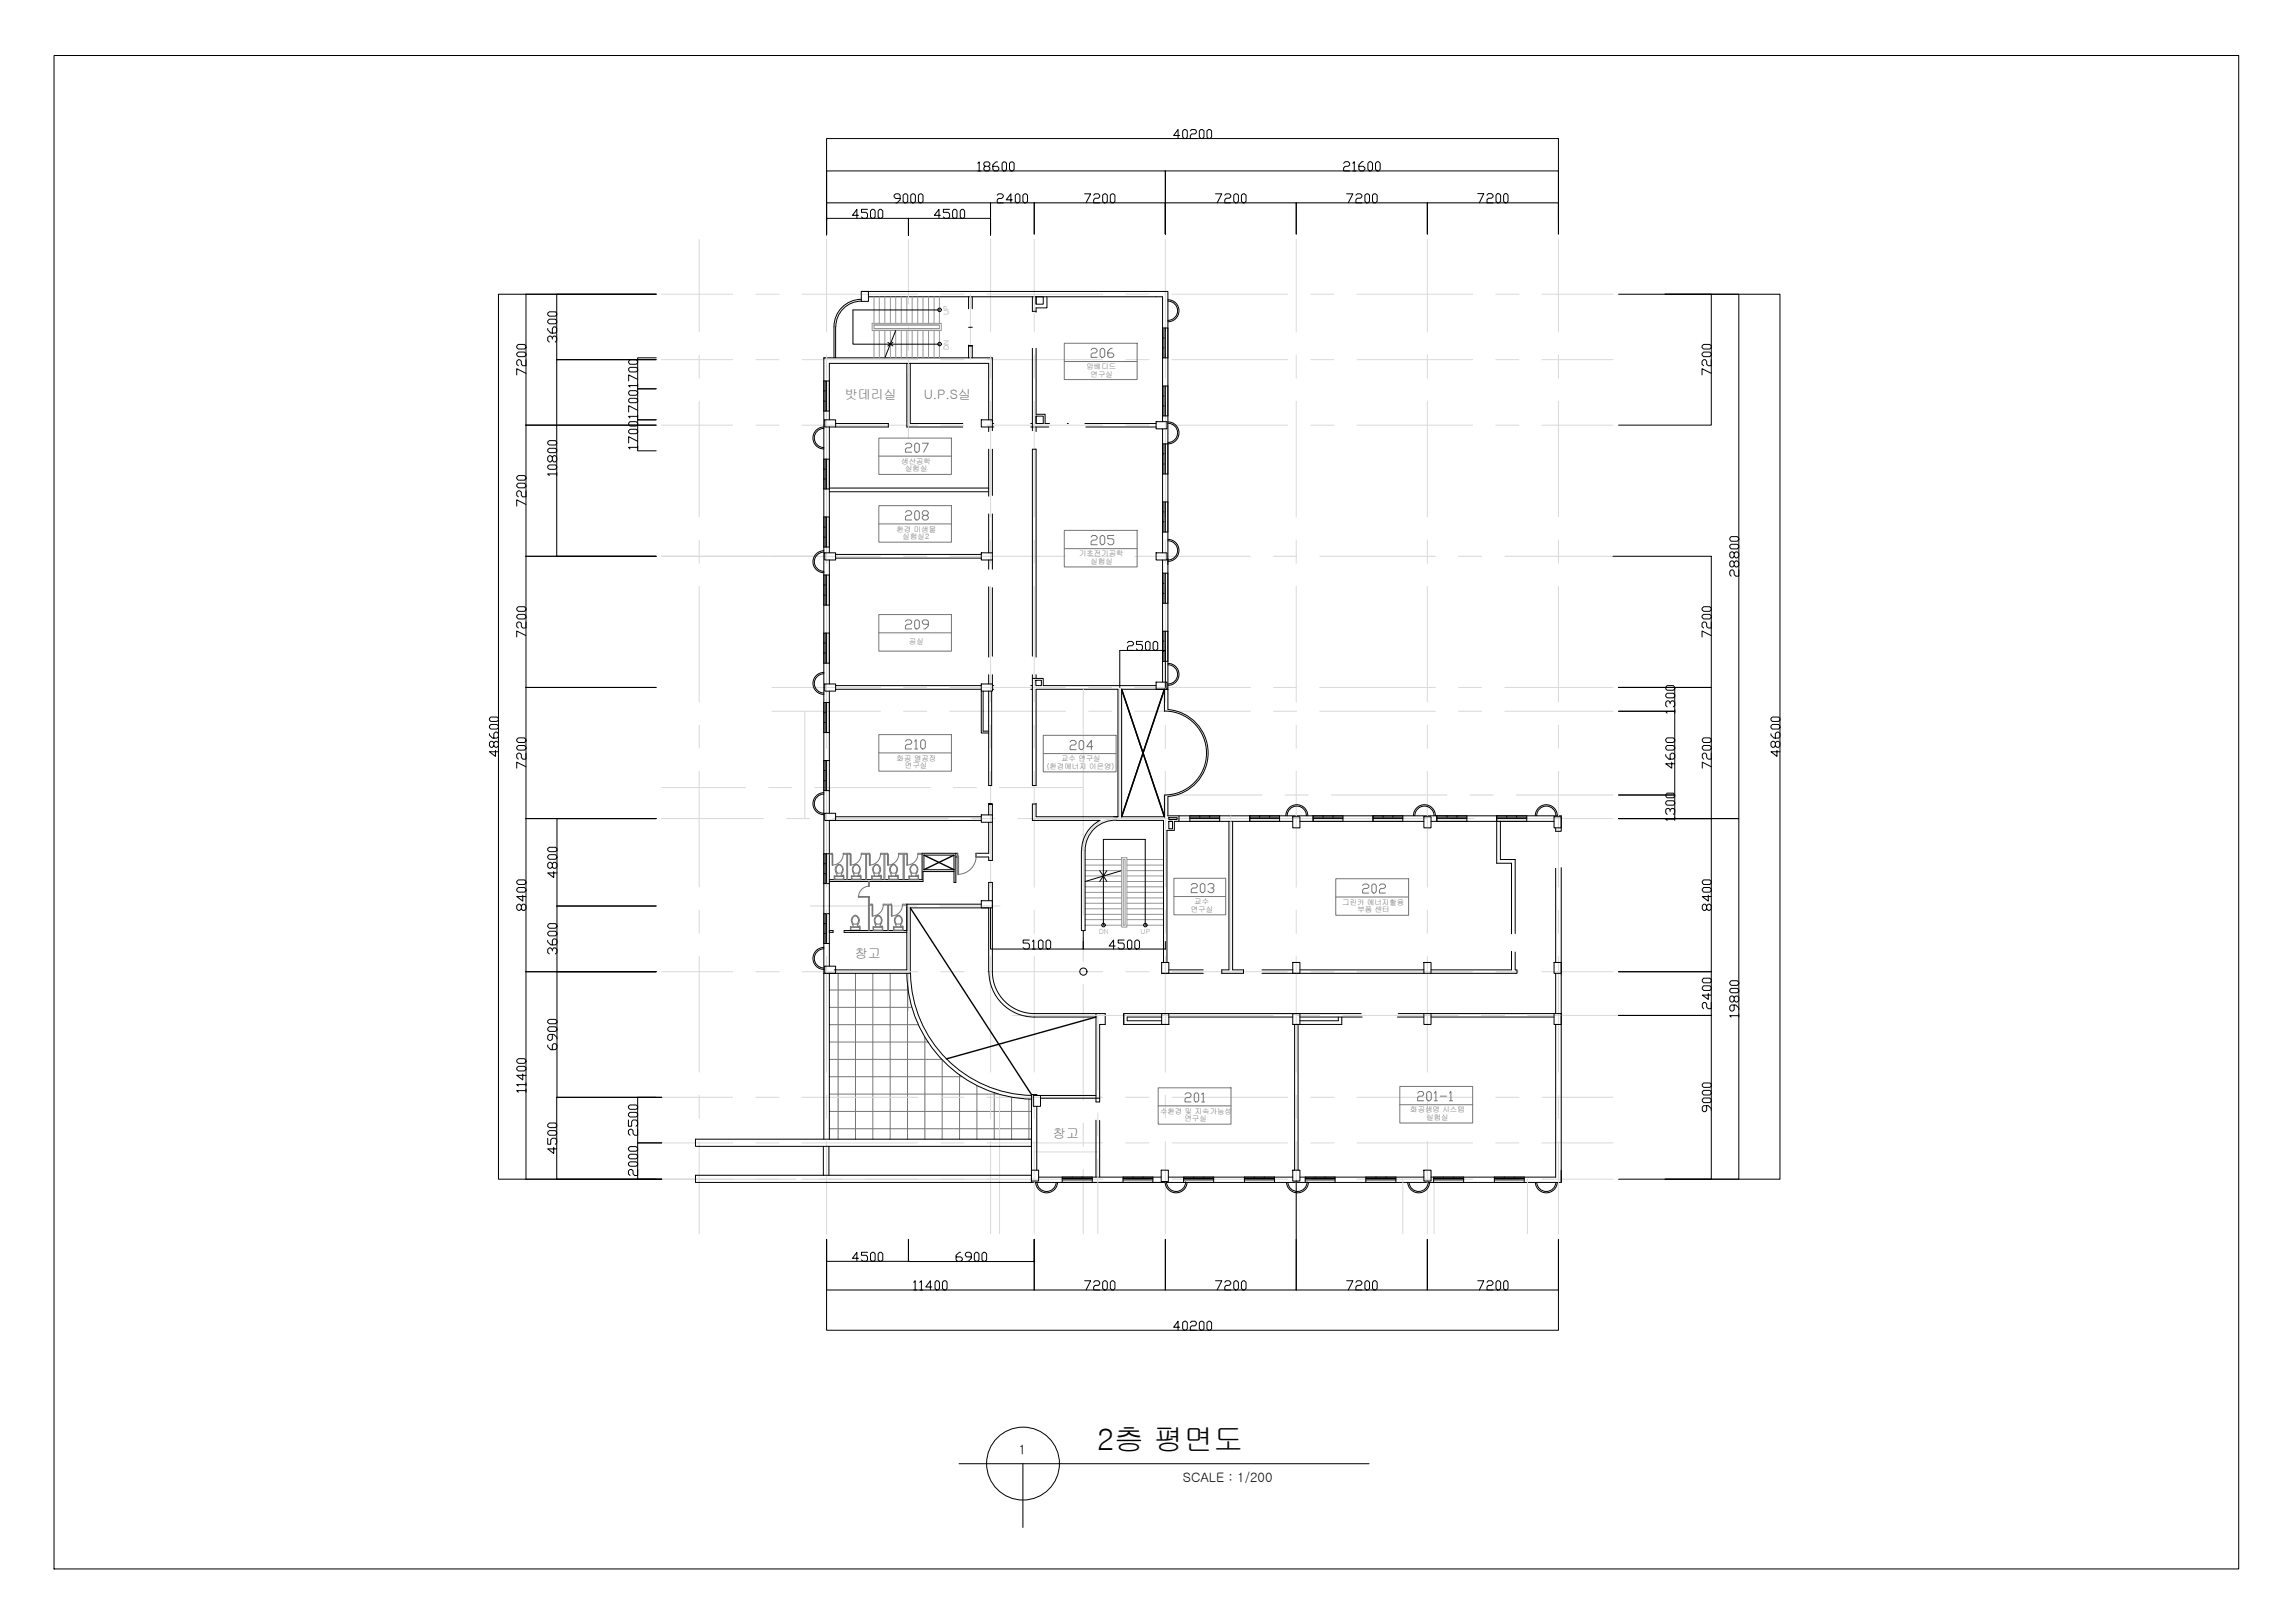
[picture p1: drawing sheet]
<svg xmlns="http://www.w3.org/2000/svg" width="420mm" height="297mm" viewBox="0 0 420 297" stroke-linecap="round" stroke-linejoin="round" font-family="sans-serif">
<defs><g id="words">
<text font-size="5.5" x="200.9" y="265.4">2층 평면도</text>
<g font-size="4.9" fill="#757575">
<text x="198.6" y="66.7">206</text>
<text x="164.4" y="84">207</text>
<text x="164.4" y="96.3">208</text>
<text x="198.6" y="100.9">205</text>
<text x="164.4" y="116.4">209</text>
<text x="164.4" y="138.3">210</text>
<text x="217" y="164.7">203</text>
<text x="248.4" y="164.7">202</text>
<text x="215.5" y="202.8">201</text>
</g>
<text font-size="4.4" fill="#757575" x="194.7" y="138.3">204</text>
<g font-size="2.4" fill="#757575">
<text x="154.7" y="73">밧데리실</text>
<text x="169.1" y="73">U.P.S실</text>
<text x="156.5" y="175.4">창고</text>
<text x="192.8" y="208.3">창고</text>
</g>
<g font-size="2.4">
<text x="186.5" y="266.1">1</text>
<text x="216.6" y="271.1">SCALE : 1/200</text>
</g>
<g font-size="1.4" fill="#757575">
<text x="198.9" y="67.6">암베디드</text>
<text x="199.7" y="68.9">연구실</text>
<text x="165" y="84.9">생산공학</text>
<text x="165.7" y="86.3">실험실</text>
<text x="164.1" y="97.3">환경 미생물</text>
<text x="165.3" y="98.7">실험실2</text>
<text x="197.6" y="101.8">기초전기공학</text>
<text x="199.7" y="103.2">실험실</text>
<text x="166.4" y="117.9">공실</text>
<text x="164.2" y="139.2">화공 열공정</text>
<text x="165.7" y="140.6">연구실</text>
<text x="191.6" y="140.8">(환경에너지 이은영)</text>
<text x="194.3" y="139.3">교수 연구실</text>
<text x="218" y="166.9">연구실</text>
<text x="218.6" y="165.5">교수</text>
<text x="245.7" y="165.6">그린카 에너지활용</text>
<text x="248.5" y="167">부품 센터</text>
<text x="212.4" y="203.8">수환경 및 지속가능성</text>
<text x="258.2" y="203.6">화공생명 시스템</text>
<text x="216.9" y="205.2">연구실</text>
<text x="261.1" y="204.9">실험실</text>
</g>
<g font-size="1.3" fill="#979797">
<text x="173.7" y="57.6" transform="rotate(-90 173.7 57.6)">UP</text>
<text x="173.7" y="64.1" transform="rotate(-90 173.7 64.1)">DN</text>
<text x="201.2" y="170.9">DN</text>
<text x="208.8" y="170.9">UP</text>
</g>
</g></defs>
<!-- layer: CEN -->
<g fill="none" stroke="#d9d9d9" stroke-width=".18">
<path d="M121.1 53.8h13M128 43.8v16.9M138.4 53.8h4.2M146.8 53.8h21.2M151.3 43.8v16.9M166.3 43.8v11.9M166.3 59.9v4.2M172.2 53.8h4.3M177.7 53.8v12M180.7 53.8h21.2M181.3 43.8v16.9M189.3 43.8v16.9"/>
<path d="M206.1 53.8h4.2M213.3 43.8v16.9M214.6 53.8h21.1M237.3 43.8v16.9M240 53.8h4.2M248.4 53.8h21.2M261.3 43.8v16.9M273.8 53.8h4.3M282.3 53.8h13M285.3 43.8v16.9M121.1 77.8h13M121.1 65.8h13"/>
<path d="M128 65v4.2M128 73.4v21.2M138.4 77.8h4.2M138.4 65.8h4.2M146.8 77.8h21.2M146.8 65.8h21.2M151.3 65v4.2M151.3 73.4v21.2M166.3 65.8v14.4M172.2 77.8h4.3M172.2 65.8h4.3M180.7 77.8h21.2"/>
<path d="M180.7 65.8h21.2M181.3 65v4.2M181.3 73.4v21.2M189.3 65v4.2M189.3 73.4v21.2M206.1 77.8h4.2M206.1 65.8h4.2M213.3 65v4.2M213.3 73.4v21.2M214.6 77.8h21.1M214.6 65.8h21.1M237.3 65v4.2"/>
<path d="M237.3 73.4v21.2M240 77.8h4.2M240 65.8h4.2M248.4 77.8h21.2M248.4 65.8h21.2M261.3 65v4.2M261.3 73.4v21.2M273.8 77.8h4.3M273.8 65.8h4.3M282.3 77.8h13M282.3 65.8h13M285.3 65v4.2"/>
<path d="M285.3 73.4v21.2M128 98.8v4.3M151.3 98.8v4.3M181.3 98.8v4.3M189.3 98.8v4.3M213.3 98.8v4.3M237.3 98.8v4.3M261.3 98.8v4.3M285.3 98.8v4.3M121.1 101.8h40.1M128 107.3v21.2M151.3 107.3v21.2"/>
<path d="M165.4 101.8h4.3M173.9 101.8h21.2M181.3 107.3v21.2M189.3 107.3v21.2M207.8 101.8h21.1M213.3 107.3v21.2M233.2 101.8h4.2M237.3 107.3v21.2M241.6 101.8h21.2M261.3 107.3v21.2M267 101.8h4.3M275.5 101.8h19.8"/>
<path d="M285.3 107.3v21.2M128 132.7v4.2M141.3 125.8h19.9M141.3 130.2h19.9M147.3 130.2v19.6M151.3 132.7v4.2M165.4 125.8h4.3M165.4 130.2h4.3M173.9 125.8h21.2M173.9 130.2h21.2M181.3 132.7v4.2M189.3 132.7v4.2"/>
<path d="M198.3 126.2v41.3M199.3 125.8h4.2M199.3 130.2h4.2M205 125.8v24M207.8 125.8h21.1M207.8 130.2h21.1M213.3 132.7v4.2M233.2 125.8h4.2M233.2 130.2h4.2M237.3 132.7v4.2M241.6 125.8h21.2M241.6 130.2h21.2"/>
<path d="M261.3 132.7v4.2M267 125.8h4.3M267 130.2h4.3M275.5 125.8h19.8M275.5 130.2h19.8M285.3 132.7v4.2M121.1 149.8h18.7M121.1 144.1h15.4M128 141.2v21.1M140.7 144.1h4.2M144 149.8h4.2M149.2 144.1h21.1"/>
<path d="M151.3 141.2v21.1M152.5 149.8h21.1M174.5 144.1h4.3M177.9 149.8h4.2M181.3 141.2v21.1M183 144.1h15.3M186.3 149.8h75.1M189.3 141.2v21.1M204.5 149.8a5.9 5.9 0 0 0-6.2 5.9M213.3 145.5h17.7M213.3 141.2v21.1M225.3 149.3v28.2"/>
<path d="M235.3 145.5h4.2M237.3 141.2v21.1M243.7 145.5h21.2M261.3 141.2v21.1M265.6 149.8h4.3M269.1 145.5h4.3M274.1 149.8h21.2M277.6 145.5h17.7M285.3 141.2v21.1M121.1 177.8h13M128 166.6v4.2M128 175v21.2"/>
<path d="M138.4 177.8h4.2M146.8 177.8h21.2M148.4 165.8h11M151.3 166.6v4.2M151.3 175v21.2M163.6 165.8h4.2M166.3 165.8v19.2M172.1 165.8h11M172.2 177.8h4.3M180.7 177.8h21.2M181.3 166.6v4.2M181.3 175v21.2"/>
<path d="M189.3 166.6v4.2M189.3 175v21.2M198 170.3h.7M198.3 171.7v4.2M206.1 177.8h4.2M213.3 166.6v4.2M213.3 175v21.2M214.6 177.8h21.1M237.3 166.6v4.2M237.3 175v21.2M240 177.8h4.2M248.4 177.8h21.2"/>
<path d="M261.3 166.6v4.2M261.3 175v21.2M273.8 177.8h4.3M282.3 177.8h13M285.3 166.6v4.2M285.3 175v21.2M185.3 185.8h47.8M198.3 180.2v21.1M201 185.8v13.7M237.3 185.8h4.3M245.8 185.8h21.2M271.2 185.8h4.2"/>
<path d="M279.7 185.8h17.6M121.1 215.8h24.6M121.1 209.2h13M121.1 200.8h13M128 200.4v4.3M128 208.9v16.9M138.4 209.2h4.2M138.4 200.8h4.2M146.8 215.8h55.1M146.8 209.2h21.2M146.8 200.8h21.2M151.3 200.4v4.3"/>
<path d="M151.3 208.9v16.9M172.2 209.2h4.3M172.2 200.8h4.3M180.7 209.2h21.2M180.7 200.8h21.2M181.3 200.4v4.3M181.3 208.9v16.9M183 200.5v25.3M189.3 210.8h11.7M189.3 200.4v4.3M189.3 208.9v16.9M198.3 205.6v4.2"/>
<path d="M198.3 214v11.8M201 203.7v4.2M201 212.2v13.6M206.1 215.8h4.2M206.1 209.2h4.2M206.1 200.8h4.2M213.3 200.4v4.3M213.3 208.9v16.9M214.6 215.8h21.1M214.6 209.2h21.1M214.6 200.8h21.1M237.3 200.4v4.3"/>
<path d="M237.3 208.9v16.9M240 215.8h4.2M240 209.2h4.2M240 200.8h4.2M248.4 215.8h21.2M248.4 209.2h21.2M248.4 200.8h21.2M256.8 215.8v10M261.3 200.4v4.3M261.3 208.9v16.9M262.5 215.8v10M273.8 215.8h4.3"/>
<path d="M273.8 209.2h4.3M273.8 200.8h4.3M279.6 215.8v10M282.3 215.8h13M282.3 209.2h13M282.3 200.8h13M285.3 200.4v4.3M285.3 208.9v16.9"/>
</g>
<!-- layer: WALL -->
<g fill="none" stroke="#000" stroke-width=".18">
<path d="M152.7 59.8v5.7M153 59.8v5.7M157.7 53.3h56.1v72.9M157.7 54.8a5 5 0 0 0-5 5M157.7 55.1a4.7 4.7 0 0 0-4.7 4.7M159 54.3h53.8v22.9M177.3 54.3v2.2M177.3 59.9h.7M178 54.3v2.2M189 54.3v2.7h.7M189.7 54.3h1.3v1.4h-1.3zM189.7 54.3v1.4"/>
<path d="M191.7 54.3v2h-2v.9M213.8 54.9a2.01 2.01 0 0 1 2 2 2.01 2.01 0 0 1-2 2M213.8 55.1a1.76 1.76 0 0 1 1.8 1.8 1.76 1.76 0 0 1-1.8 1.7M150.8 78.1a2.01 2.01 0 0 0-2 2.1 2.01 2.01 0 0 0 2 2M150.8 78.4a1.76 1.76 0 0 0-1.7 1.8 1.76 1.76 0 0 0 1.7 1.7M150.9 65.5h.1M151.8 76.8v-10.3h29.2v10.3M151.8 78.1v23.1M153 77.5h9.6v.6h-9.6M166 66.5v11.6h10.3M166.7 66.5v11h9.6M177.3 63.3h.7h-.7"/>
<path d="M177.3 63.2v2.3M178 63.3v2.2M181 78.1v.9M181.7 77.5h.2M181.7 77.2v-11.7h-30.9v143M181.9 78.1h-.2v.7M188.7 78.1h3.3M188.7 77.5h.3M189 63.8v15M189.7 76.2h1.3v1.3h-1.3zM189.7 63.8v12h1.6v1.7h.8M189.7 76.2v1.3h1.3"/>
<path d="M189.7 78.1v.9M195.4 77.5h.1M198.6 77.5h13.1M198.8 78.1h12.9M212.8 78.5v22.7M213.8 77.2a2.01 2.01 0 0 1 2 2 2.01 2.01 0 0 1-2 2M213.8 77.5a1.76 1.76 0 0 1 1.8 1.7 1.76 1.76 0 0 1-1.8 1.8M151.8 90h29.2M151.8 89.3h29.2M181 82.2v8.6M181 94.1v7.1M181.7 82.2v8.5"/>
<path d="M181.7 94.1v7.1M213.8 98.7a2.01 2.01 0 0 1 2 2 2.01 2.01 0 0 1-2 2M213.8 99a1.76 1.76 0 0 1 1.8 1.7 1.76 1.76 0 0 1-1.8 1.8M150.8 100.8a2.01 2.01 0 0 0-2 2 2.01 2.01 0 0 0 2 2M150.8 101a1.76 1.76 0 0 0-1.7 1.8 1.76 1.76 0 0 0 1.7 1.8M151.8 102.5v22.7M153 102.2h26.6M153 101.5h26.6M179.6 101.2h2.1v1.3h-2.1zM181 102.5v1.7M181 107.4v12.9M181.7 102.5v1.7"/>
<path d="M181.7 107.6v12.5M212.8 102.5v22.3M213.8 102.2v1.1M150.8 123.1a2.01 2.01 0 0 0-2 2 2.01 2.01 0 0 0 2 2M150.8 123.3a1.76 1.76 0 0 0-1.7 1.8 1.76 1.76 0 0 0 1.7 1.7M151.8 126.5v12.7M153 126.2h26.6M153 125.5h26.6M179.6 126.5v7.7h1.4M180 126.5v7.3h1M181 123.5v1.7M181 126.5v17.3h.6v-17.3"/>
<path d="M181.7 126.2h.2M181.7 125.5h.2M181.7 123.5v1.7M188.7 126.2h.3M188.7 125.5h.3M189 120.1v-37.9h.7v38.1M189 123.5v.7M189.6 124.5h1.1v1h-1.1zM189.7 123.5v.7M211.7 125.5h-20.7v-1.3h-2v19.6h.7v-17.6h15v23.3h-15v-2.5M213.2 126.2v4M213.8 126.2h-8.5v23.3h7.9v-4a7.7 7.7 0 0 0 7.7-7.7 7.7 7.7 0 0 0-7.7-7.7"/>
<path d="M213.8 126.2v3.6M213.8 121.4a2.01 2.01 0 0 1 2 2 2.01 2.01 0 0 1-2 2M213.8 121.7a1.76 1.76 0 0 1 1.8 1.7 1.76 1.76 0 0 1-1.8 1.8M213.9 129.9a8 8 0 0 1 7.3 7.9 8 8 0 0 1-7.3 8M150.8 145.1a2.01 2.01 0 0 0-2 2 2.01 2.01 0 0 0 2 2M150.8 145.3a1.76 1.76 0 0 0-1.7 1.8 1.76 1.76 0 0 0 1.7 1.7M151.8 144.7v4.1M153 149.5h26.6M174.7 159.5h-5.7v1.8h-17.2M175 156.8h.3v-.6h-6.5v4.8h-6.8M175 156.2v5.3h-.3v-5h-5.6v2.7h5.6M179.6 150.2h-27.8v26.6"/>
<path d="M181 150.5v5.7h-2.3v.6h2.3v.7h.7v-7M181 147v2.1M181.7 147.2h-.7h.7v1.9M189.7 147.2h-.7v3h12.4a6.2 6.2 0 0 0-3.4 5.4M203.9 149.5h.6M204.5 150.1a5.5 5.5 0 0 0-5.8 5.5v14.7h-.7v-14.6M204.5 150.2h8.5v25.9M213.8 145.8v3.5h72v2.8h-1v-.6M214 149.6h1.5v.4h-1.5zM214 150.3h.7v1.4h-.7zM214 150.3h.7M215.8 149.3v1h-.8v1.7h-1.4v24.1"/>
<path d="M215.8 150.3h20.9M225 150.3v27.2h-1.3v.6h4v-.6h-2v-27.2M235.4 149.3a2.01 2.01 0 0 1 2-2 2.01 2.01 0 0 1 2 2M235.7 149.3a1.76 1.76 0 0 1 1.7-1.8 1.76 1.76 0 0 1 1.8 1.8M238 150.3h22.7M258.8 149.3a2.01 2.01 0 0 1 2-2 2.01 2.01 0 0 1 2 2M259 149.3a1.76 1.76 0 0 1 1.8-1.8 1.76 1.76 0 0 1 1.7 1.8M262 150.3h22.5M274 150.3v7.7h2.7v12.9M274.7 150.3v7h2.7v13.6M281.1 149.3a2.01 2.01 0 0 1 2-2 2.01 2.01 0 0 1 2 2M281.3 149.3a1.76 1.76 0 0 1 1.8-1.8 1.76 1.76 0 0 1 1.7 1.8"/>
<path d="M284.8 158.9v17.2M285.8 158.8v57.6h-97v-16.1h1v.2h10.8M150.8 173.4a2.01 2.01 0 0 0-2 2 2.01 2.01 0 0 0 2 2M150.8 173.7a1.76 1.76 0 0 0-1.7 1.7 1.76 1.76 0 0 0 1.7 1.8M151.8 161h10M151.8 178.1v30.4M151.8 170.3h.7v.3h-.7M166 170.3h-11.5v.3h11.5M166 178.2a23.3 23.3 0 0 0 22.9 23M166.7 178.2a22.7 22.7 0 0 0 22.2 22.3M179.6 165.5h-13.6v12h-13.3M181 177.8v-11.6h-14.3v11.9h-15.9"/>
<path d="M181 164.8v-3.3h.7v16.3M181 177.8a8.3 8.3 0 0 0 8.4 8.3h11.2M181.7 177.8a7.7 7.7 0 0 0 7.7 7.7h12.9v2h-1v14.2h-.7v-16.2M212.7 178.1h7.6M214 177.5h6.3M231 178.1h29.7M231 177.5h5.7M238 177.5h22.7M276.7 174.1v3.4h-14.7M277.4 174.2v3.3h.3v.6h-15.7M284.8 178.1v7.4M205.7 187.5h8.3"/>
<path d="M205.7 185.5v2M212.7 186.1h-6.3v.7h6.3M214 186.1h22.7M237 187.5v26.7M237.6 187.5v26.7M238 186.1h11.4M245 186.1v.7h-7M245.6 186.1v1.4h-8.9M249.2 185.5h-43.5v2M255.8 186.1h4.9M256 185.5h28.5M262 186.1h22.5"/>
<path d="M284.8 187.5v27.9h-22.8M127.3 208.5h61.5v1.3h-61.5zM127.3 215.1h61.5v1.3h-61.5zM150.7 209.8v5.3M151.8 209.8v5.3M189.6 216.4a2.01 2.01 0 0 0 2 1.9 2.01 2.01 0 0 0 2-1.9M189.8 202.5v11.7M189.9 216.4a1.76 1.76 0 0 0 1.7 1.7 1.76 1.76 0 0 0 1.8-1.7M190.1 215.4h22.5M190.5 201h10.8M200.6 205v10.4M201.3 205.1v10.3"/>
<path d="M213.3 216.4a2.01 2.01 0 0 0 2 1.9 2.01 2.01 0 0 0 2-1.9M217.1 216.3a1.76 1.76 0 0 1-1.7 1.8 1.76 1.76 0 0 1-1.8-1.7M235.5 216.4a2.01 2.01 0 0 0 2 1.9 2.01 2.01 0 0 0 2-1.9M238 215.4h22.7M239.3 216.3a1.76 1.76 0 0 1-1.7 1.8 1.76 1.76 0 0 1-1.8-1.7M257.7 216.4a2.01 2.01 0 0 0 2 1.9 2.01 2.01 0 0 0 2-1.9M261.5 216.3a1.76 1.76 0 0 1-1.7 1.8 1.76 1.76 0 0 1-1.8-1.7M281.1 216.4a2.01 2.01 0 0 0 2 1.9 2.01 2.01 0 0 0 2-1.9M281.3 216.4a1.76 1.76 0 0 0 1.8 1.7 1.76 1.76 0 0 0 1.7-1.7"/>
</g>
<!-- layer: DIM -->
<g fill="none" stroke="#000" stroke-width=".18">
<path d="M157.2 39.4h-1.1l.8-1.1v1.7M158.8 38.3h-1.1v.6h.9l.2 .3v.5l-.2 .3h-.6l-.3-.3M159.4 38.6l.3-.3h.3l.2 .3v1.1l-.2 .3h-.3l-.3-.3zM160.8 38.6l.3-.3h.2l.3 .3v1.1l-.3 .3h-.2l-.3-.3zM164.8 36.3h-.8l-.3-.3v-.3l.3-.2h.5l.3 .2v.9l-.6 .5h-.2M165.3 35.7l.3-.2h.3l.3 .2v1.2l-.3 .2h-.3l-.3-.2zM166.3 40v3.1M166.4 40h14.9v3.1M166.7 35.7l.3-.2h.3l.3 .2v1.2l-.3 .2h-.3l-.3-.2zM168.1 35.7l.3-.2h.3l.3 .2v1.2l-.3 .2h-.3l-.3-.2zM172.2 39.4h-1.1l.8-1.1v1.7M173.8 38.3h-1.1v.6h.9l.2 .3v.5l-.2 .3h-.6l-.3-.3"/>
<path d="M174.7 38.3h.2l.3 .3v1.1l-.3 .3h-.2l-.3-.3v-1.1zM176.1 38.3h.2l.3 .3v1.1l-.3 .3h-.2l-.3-.3v-1.1zM179 29.9l.3-.3v1.7M180.4 30.4l-.3-.2v-.3l.3-.3h.6l.2 .3v.3l-.2 .2h-.6l-.3 .3v.3l.3 .3h.6l.2-.3v-.3l-.2-.3M182.6 35.7l.2-.2h.6l.3 .2v.3l-.3 .3h-.6l-.2 .3v.5h1.1M182.6 29.6h-.3l-.5 .6v.8l.3 .3h.5l.3-.3v-.3l-.3-.3h-.8M183.5 29.9l.2-.3h.3l.3 .3v1.1l-.3 .3h-.3l-.2-.3zM184.8 29.9l.3-.3h.3l.3 .3v1.1l-.3 .3h-.3l-.3-.3zM185.3 36.6h-1.1l.9-1.1v1.6M185.9 35.7l.3-.2h.2l.3 .2v1.2l-.3 .2h-.2l-.3-.2zM187.3 35.7l.3-.2h.2l.3 .2v1.2l-.3 .2h-.2l-.3-.2zM189.3 37.1v5.7"/>
<path d="M198.6 35.5h1.1l-.9 1.6M200.2 35.7l.3-.2h.6l.2 .2v.3l-.2 .3h-.6l-.3 .3v.5h1.1M201.9 35.7l.3-.2h.2l.3 .2v1.2l-.3 .2h-.2l-.3-.2zM203.3 35.7l.3-.2h.2l.3 .2v1.2l-.3 .2h-.2l-.3-.2zM213.3 31.3h-62v11.5v-5.7h30v5.7v-5.7h32M213.3 31.3v11.5M216 24.8h-1.1l.8-1.1v1.7M216.5 24l.3-.3h.3l.3 .3v1.1l-.3 .3h-.3l-.3-.3zM217.9 24l.3-.3h.6l.2 .3v.3l-.2 .2h-.6l-.3 .3v.6h1.1M219.6 24l.3-.3h.2l.3 .3v1.1l-.3 .3h-.2l-.3-.3zM221 24l.3-.3h.2l.3 .3v1.1l-.3 .3h-.2l-.3-.3zM222.5 35.5h1.2l-.9 1.6"/>
<path d="M224.2 35.7l.3-.2h.5l.3 .2v.3l-.3 .3h-.5l-.3 .3v.5h1.1M225.9 35.7l.3-.2h.2l.3 .2v1.1l-.3 .3h-.2l-.3-.3zM227.3 35.7l.3-.2h.2l.3 .2v1.1l-.3 .3h-.2l-.3-.3zM237.3 37.1v5.7v-5.7h-24v5.7M237.3 37.1h24v5.7v-5.7M246 29.9l.3-.3h.5l.3 .3v.3l-.3 .2h-.5l-.3 .3v.6h1.1M246.5 35.5h1.2l-.9 1.6M247.7 29.9l.2-.3v1.7M247.7 31.3h.5M248.2 35.7l.3-.2h.5l.3 .2v.3l-.3 .3h-.5l-.3 .3v.5h1.1M249.6 29.6h-.3l-.5 .6v.8l.2 .3h.6l.3-.3v-.3l-.3-.3h-.8M249.9 35.7l.3-.2h.2l.3 .2v1.1l-.3 .3h-.2l-.3-.3z"/>
<path d="M250.4 29.9l.3-.3h.3l.3 .3v1.1l-.3 .3h-.3l-.3-.3zM251.3 35.7l.2-.2h.3l.3 .2v1.1l-.3 .3h-.3l-.2-.3zM251.8 29.9l.3-.3h.3l.3 .3v1.1l-.3 .3h-.3l-.3-.3zM261.4 37.1h23.9v5.7v-11.5h-72v11.5M270.5 35.4h1.1l-.8 1.7M272.2 35.7l.3-.3h.5l.3 .3v.3l-.3 .3h-.5l-.3 .3v.5h1.1M274.1 35.4h.3l.3 .3v1.1l-.3 .3h-.3l-.2-.3v-1.1zM275.5 35.4h.3l.3 .3v1.1l-.3 .3h-.3l-.2-.3v-1.1zM96.3 53.8h23.8M96.3 53.8v162M100.3 58.7l.3-.3h1.1l.2 .3v.3l-.2 .3h-1.1l-.3-.3zM100.3 57.3l.3-.2h1.1l.2 .2v.3l-.2 .3h-1.1l-.3-.3z"/>
<path d="M120.1 53.8h-18.2v12h18.2h-18.2v36h18.2h-23.8M120.1 53.8h-28.8v162h28.8M151.3 40.5v-15.1h134v15.1M151.3 43.1v-3.1h15v3.1M296.3 53.8h17v24h-17M304.8 53.8h21.1v162h-21.1h13.5v-66h-13.5h13.5v-96zM94.6 64.7l.3-.3h1.1l.3 .3v.3l-.3 .3h-1.1l-.3-.3zM94.9 63h1.1l.3 .3v.3l-.3 .3h-1.1l-.3-.3v-.3zM96.3 77.8h23.8M96.3 68.3l-1.7-.8v1.1M96.3 65.8v1.1h-.6l-.3-.2v-.6l-.2-.3h-.3l-.3 .3v.6l.3 .2M100.3 60.1v.3l.5 .6h.9l.2-.3v-.6l-.2-.3h-.3l-.3 .3v.9"/>
<path d="M101.1 62.1v-.3l-.3-.3h-.2l-.3 .3v.5l.3 .3M101.1 61.8l.3-.3h.3l.2 .3v.5l-.2 .3M115.1 73.2l.2-.3h1.1l.3 .3v.2l-.3 .3h-1.1l-.2-.3zM115.1 78.8l.2-.2h1.1l.3 .2v.3l-.3 .3h-1.1l-.2-.3zM115.1 77.4l.2-.2h1.1l.3 .2v.3l-.3 .3h-1.1l-.2-.3zM115.1 67.5l.2-.3h1.1l.3 .3v.3l-.3 .3h-1.1l-.2-.3zM115.3 71.5h1.1l.3 .3v.3l-.3 .2h-1.1l-.2-.2v-.3zM115.3 65.8h1.1l.3 .3v.3l-.3 .3h-1.1l-.2-.3v-.3zM116.7 76.2h-1.6l.2 .3M116.7 75.1l-1.6-.8v1.1M116.7 70.6h-1.6l.2 .2M116.7 69.4l-1.6-.8v1.1"/>
<path d="M116.7 70.3v.5M116.7 75.9v.6M120.1 65.5h-3.4v5.7h3.4h-3.4v5.6h3.4h-3.4v5.7h3.4M311.6 64.7l.3-.3h1.1l.3 .3v.3l-.3 .3h-1.1l-.3-.3zM311.6 63.3l.3-.3h1.1l.3 .3v.3l-.3 .3h-1.1l-.3-.3zM313.3 68.3l-1.7-.8v1.1M313.3 65.8v1.1h-.6l-.3-.2v-.6l-.2-.3h-.3l-.3 .3v.6l.3 .2M94.6 87.3l.3-.3h1.1l.3 .3v.3l-.3 .3h-1.1l-.3-.3zM94.9 88.4h1.1l.3 .3v.3l-.3 .3h-1.1l-.3-.3v-.3zM96.3 92.3l-1.7-.8v1.1M96.3 89.8v1.1h-.6l-.3-.2v-.6l-.2-.3h-.3l-.3 .3v.6l.3 .2M100.3 85.3l.3-.2h1.1l.2 .2v.3l-.2 .3h-1.1l-.3-.3z"/>
<path d="M100.3 82.3l.3-.3h1.1l.2 .3v.3l-.2 .2h-1.1l-.3-.2zM100.3 80.9l.3-.3h1.1l.2 .3v.3l-.2 .2h-1.1l-.3-.2zM101.1 83.7l.3-.3h.3l.2 .3v.5l-.2 .3h-.3l-.3-.3v-.5l-.3-.3h-.2l-.3 .3v.5l.3 .3h.2l.3-.3M101.9 86.7h-1.6l.3 .3M101.9 86.5v.5M116.7 81.9h-1.6l.2 .3M116.7 80.8l-1.6-.9v1.2M116.7 81.6v.6M316.7 99.9l.2-.3h1.1l.3 .3v.3l-.3 .3h-1.1l-.2-.3zM316.9 98.2h1.1l.3 .3v.3l-.3 .3h-1.1l-.2-.3v-.3zM94.6 112.7l.3-.3h1.1l.3 .3v.3l-.3 .3h-1.1l-.3-.3zM94.9 111h1.1l.3 .3v.3l-.3 .3h-1.1l-.3-.3v-.3z"/>
<path d="M96.3 116.3l-1.7-.8v1.1M96.3 113.8v1.1h-.6l-.3-.2v-.6l-.2-.3h-.3l-.3 .3v.6l.3 .2M206.4 117.6l.3-.2h.5l.3 .2v.3l-.3 .3h-.5l-.3 .3v.5h1.1M209.2 117.4h-1.1v.5h.8l.3 .3v.5l-.3 .3h-.6l-.2-.3M209.7 117.6l.3-.2h.3l.3 .2v1.1l-.3 .3h-.3l-.3-.3zM211.1 117.6l.3-.2h.3l.2 .2v1.1l-.2 .3h-.3l-.3-.3zM213.3 119h-8.3v6.8M213.3 119v6.8M295.3 101.8h18M311.6 112.7l.3-.3h1.1l.3 .3v.3l-.3 .3h-1.1l-.3-.3zM311.6 111.3l.3-.3h1.1l.3 .3v.3l-.3 .3h-1.1l-.3-.3zM313.3 101.9v23.9h-17"/>
<path d="M313.3 116.3l-1.7-.8v1.1M313.3 113.8v1.1h-.6l-.3-.2v-.6l-.2-.3h-.3l-.3 .3v.6l.3 .2M317.5 103l.3-.3h.2l.3 .3v.5l-.3 .3h-.2l-.3-.3v-.5l-.3-.3h-.3l-.2 .3v.5l.2 .3h.3l.3-.3M317.5 101.3l.3-.3h.2l.3 .3v.5l-.3 .3h-.2l-.3-.3v-.5l-.3-.3h-.3l-.2 .3v.5l.2 .3h.3l.3-.3M318.3 104.3v1.2h-.5l-.3-.3v-.6l-.3-.3h-.3l-.2 .3v.6l.2 .3M89.6 134.3v.2l.6 .6h.8l.3-.3v-.5l-.3-.3h-.3l-.3 .3v.8M89.9 132.6h1.1l.3 .3v.3l-.3 .2h-1.1l-.3-.2v-.3zM89.9 131.2h1.1l.3 .3v.3l-.3 .2h-1.1l-.3-.2v-.3zM90.4 135.9l.3-.2h.3l.3 .2v.6l-.3 .3h-.3l-.3-.3v-.6l-.2-.2h-.3l-.3 .2v.6l.3 .3h.3l.2-.3M90.7 137.3v1.1l-1.1-.8h1.7M94.6 135.3l.3-.3h1.1l.3 .3v.3l-.3 .3h-1.1l-.3-.3zM94.9 136.4h1.1l.3 .3v.3l-.3 .3h-1.1l-.3-.3v-.3z"/>
<path d="M96.3 125.8h23.8M96.3 137.8v1.1h-.6l-.3-.3v-.5l-.2-.3h-.3l-.3 .3v.5l.3 .3M296.3 125.8h17v24h-17M296.3 125.8h10.3v4.7M305 138.1v.3l.5 .5h.8l.3-.3v-.5l-.3-.3h-.2l-.3 .3v.8M305.2 136.4h1.1l.3 .3v.3l-.3 .3h-1.1l-.2-.3v-.3zM305.2 135h1.1l.3 .3v.3l-.3 .3h-1.1l-.2-.3v-.3zM305.2 126.9h1.2l.2 .3v.2l-.2 .3h-1.2l-.2-.3v-.2zM305.2 125.5h1.2l.2 .3v.3l-.2 .2h-1.2l-.2-.2v-.3zM305.8 128.8v-.2l-.3-.3h-.3l-.2 .3v.5l.2 .3M305.8 128.6l.3-.3h.3l.2 .3v.5l-.2 .3M306.1 139.5v1.1l-1.1-.8h1.6"/>
<path d="M306.6 130.2h-10.3h10.3v15.3h-10.3h10.3v4.3h-10.3M306.6 130.2h-1.6l.2 .3M311.9 136.4h1.1l.3 .3v.3l-.3 .3h-1.1l-.3-.3v-.3zM311.9 135h1.1l.3 .3v.3l-.3 .3h-1.1l-.3-.3v-.3zM313.3 137.8v1.1h-.6l-.3-.3v-.5l-.2-.3h-.3l-.3 .3v.5l.3 .3M324.2 134.3v.2l.6 .6h.8l.3-.3v-.5l-.3-.3h-.3l-.3 .3v.8M324.5 132.6h1.1l.3 .3v.3l-.3 .2h-1.1l-.3-.2v-.3zM324.5 131.2h1.1l.3 .3v.3l-.3 .2h-1.1l-.3-.2v-.3zM325 135.9l.3-.2h.3l.3 .2v.6l-.3 .3h-.3l-.3-.3v-.6l-.2-.2h-.3l-.3 .2v.6l.3 .3h.3l.2-.3M325.3 137.3v1.1l-1.1-.8h1.7M96.3 149.8h23.8M96.3 140.3l-1.7-.8v1.1"/>
<path d="M100.3 156.7l.3-.3h1.1l.3 .3v.3l-.3 .3h-1.1l-.3-.3zM100.3 155.3l.3-.2h1.1l.3 .2v.3l-.3 .3h-1.1l-.3-.3zM101.1 158.1l.3-.3h.3l.3 .3v.6l-.3 .2h-.3l-.3-.2v-.6l-.3-.3h-.2l-.3 .3v.6l.3 .2h.2l.3-.2M101.4 159.5v1.1l-1.1-.8h1.7M102 149.8v51M296.3 149.8h17v36h-17h17v30h-17M305 146.8l.2-.2h1.2l.2 .2v.3l-.2 .3h-1.2l-.2-.3zM305.2 145.2h1.2l.2 .3v.2l-.2 .3h-1.2l-.2-.3v-.2zM305.8 148.5v-.3l-.3-.2h-.3l-.2 .2v.6l.2 .3M305.8 148.2l.3-.2h.3l.2 .2v.6l-.2 .3M306.6 149.9h-1.6l.2 .3M306.6 149.6v.6"/>
<path d="M313.3 140.3l-1.7-.8v1.1M94.6 162.7l.3-.3h1.1l.3 .3v.3l-.3 .3h-1.1l-.3-.3zM94.6 161.3l.3-.3h1.1l.3 .3v.3l-.3 .3h-1.1l-.3-.3zM95.4 165.8l.3-.3h.3l.3 .3v.5l-.3 .3h-.3l-.3-.3v-.5l-.2-.3h-.3l-.3 .3v.5l.3 .3h.3l.2-.3M95.7 163.8v1.1l-1.1-.8h1.7M96.3 177.8h23.8M100.3 172.1v.3l.5 .5h.9l.3-.2v-.6l-.3-.3h-.3l-.3 .3v.8M100.3 170.7l.3-.3h1.1l.3 .3v.3l-.3 .3h-1.1l-.3-.3zM100.3 169.3l.3-.3h1.1l.3 .3v.3l-.3 .3h-1.1l-.3-.3zM101.1 174v-.2l-.3-.3h-.2l-.3 .3v.5l.3 .3M101.1 173.8l.3-.3h.3l.3 .3v.5l-.3 .3M101.9 165.8h18.2"/>
<path d="M181.3 166.2v7.5h17v-3.4M188.5 172h-1.2v.6h.9l.3 .2v.6l-.3 .3h-.6l-.3-.3M189 172.3l.3-.3v1.7M189 173.7h.6M190.1 172.3l.3-.3h.3l.3 .3v1.1l-.3 .3h-.3l-.3-.3zM191.5 172.3l.3-.3h.3l.2 .3v1.1l-.2 .3h-.3l-.3-.3zM198.3 172.3v1.4h15M204.2 173.1h-1.1l.8-1.1v1.7M205.8 172h-1.1v.6h.9l.2 .2v.6l-.2 .3h-.6l-.3-.3M206.4 172.3l.3-.3h.3l.2 .3v1.1l-.2 .3h-.3l-.3-.3zM207.8 172.3l.3-.3h.2l.3 .3v1.1l-.3 .3h-.2l-.3-.3zM213.3 172.3v1.4"/>
<path d="M296.3 177.8h17M311.9 162.4h1.1l.3 .3v.3l-.3 .3h-1.1l-.3-.3v-.3zM311.9 161h1.1l.3 .3v.3l-.3 .3h-1.1l-.3-.3v-.3zM311.9 179h1.1l.3 .3v.3l-.3 .3h-1.1l-.3-.3v-.3zM312.4 165.8l.3-.3h.3l.3 .3v.5l-.3 .3h-.3l-.3-.3v-.5l-.2-.3h-.3l-.3 .3v.5l.3 .3h.3l.2-.3M312.7 163.8v1.1l-1.1-.8h1.7M316.9 179.5h1.1l.3 .3v.2l-.3 .3h-1.1l-.2-.3v-.2zM94.6 195.5l.3-.3h1.1l.3 .3v.2l-.3 .3h-1.1l-.3-.3zM94.6 194.1l.3-.3h1.1l.3 .3v.2l-.3 .3h-1.1l-.3-.3zM95.7 196.6v1.1l-1.1-.9h1.7M96.3 199.6h-1.7l.3 .3M96.3 198.5h-1.7l.3 .3"/>
<path d="M100.3 191.3v.3l.5 .5h.9l.3-.3v-.5l-.3-.3h-.3l-.3 .3v.8M100.3 188.2l.3-.3h1.1l.3 .3v.3l-.3 .3h-1.1l-.3-.3zM100.3 186.8l.3-.2h1.1l.3 .2v.3l-.3 .3h-1.1l-.3-.3zM101.1 189.3v.9l-.3 .2h-.2l-.3-.2v-.6l.3-.3h.8l.6 .6v.3M311.6 198.5l.3-.3h1.1l.3 .3v.3l-.3 .2h-1.1l-.3-.2zM311.9 180.4h1.1l.3 .3v.3l-.3 .3h-1.1l-.3-.3v-.3zM311.9 199.6h1.1l.3 .3v.2l-.3 .3h-1.1l-.3-.3v-.2zM312.7 181.8v1.1l-1.1-.8h1.7M313.3 183.5v1.1h-.6l-.3-.3v-.5l-.2-.3h-.3l-.3 .3v.5l.3 .3M316.7 181.1l.2-.2h1.1l.3 .2v.3l-.3 .3h-1.1l-.2-.3zM317.5 183.9v.9l-.3 .2h-.3l-.2-.2v-.6l.2-.3h.9l.5 .6v.3M317.5 182.5l.3-.2h.2l.3 .2v.6l-.3 .3h-.2l-.3-.3v-.6l-.3-.2h-.3l-.2 .2v.6l.2 .3h.3l.3-.3"/>
<path d="M318.3 185.9h-1.6l.2 .2M318.3 185.6v.5M96.3 215.8h24.8M100.3 208.3v1.1h.5v-.8l.3-.3h.6l.2 .3v.6l-.2 .2M100.3 207.2l.3-.3h1.1l.2 .3v.3l-.2 .3h-1.1l-.3-.3zM100.3 205.8l.3-.3h1.1l.2 .3v.3l-.2 .3h-1.1l-.3-.3zM101.4 210v1.1l-1.1-.8h1.6M101.9 200.8h19.2h-4.4v8.4h4.4h-4.4v6.6h4.4h-19.2zM101.9 200.8h18.2M115 212.9l.3-.3h1.1l.3 .3v.3l-.3 .2h-1.1l-.3-.2zM115 211.5l.3-.3h1.1l.3 .3v.3l-.3 .3h-1.1l-.3-.3zM115 210.1l.3-.3h1.1l.3 .3v.3l-.3 .3h-1.1l-.3-.3z"/>
<path d="M115 205v1.1h.6v-.8l.3-.3h.5l.3 .3v.5l-.3 .3M115 203.9l.3-.3h1.1l.3 .3v.3l-.3 .2h-1.1l-.3-.2zM115 202.5l.3-.3h1.1l.3 .3v.3l-.3 .2h-1.1l-.3-.2zM116.7 214v1.1h-.5l-.3-.3v-.5l-.3-.3h-.3l-.3 .3v.5l.3 .3M116.7 206.7v1.1h-.5l-.3-.3v-.6l-.3-.2h-.3l-.3 .2v.6l.3 .3M237.3 216.1v20h-24v-9.3v9.3M311.9 201h1.1l.3 .3v.2l-.3 .3h-1.1l-.3-.3v-.2zM312.4 202.4v.8l-.2 .3h-.3l-.3-.3v-.6l.3-.2h.8l.6 .5v.3M151.3 230.8h15M157.2 230.3h-1.1l.8-1.1v1.6M158.8 229.2h-1.1v.5h.9l.2 .3v.6l-.2 .2h-.6l-.3-.2M159.4 229.5l.3-.3h.3l.2 .3v1.1l-.2 .2h-.3l-.3-.2z"/>
<path d="M160.8 229.5l.3-.3h.2l.3 .3v1.1l-.3 .2h-.2l-.3-.2zM166.3 226.8v4.1M166.4 230.9h22.9M167.3 234.7l.2-.3v1.7M168.4 234.7l.3-.3v1.7M170.6 235.5h-1.1l.8-1.1v1.7M171.4 234.4h.3l.3 .3v1.1l-.3 .3h-.3l-.2-.3v-1.1zM172.5 234.7l.3-.3h.3l.3 .3v1.1l-.3 .3h-.3l-.3-.3zM175.9 229.2h-.3l-.6 .5v.9l.3 .2h.6l.3-.2v-.3l-.3-.3h-.9M177.8 230h-.8l-.3-.3v-.2l.3-.3h.5l.3 .3v.8l-.5 .5h-.3M178.4 229.5l.3-.3h.2l.3 .3v1.1l-.3 .2h-.2l-.3-.2zM179.8 229.5l.3-.3h.2l.3 .3v1.1l-.3 .2h-.2l-.3-.2z"/>
<path d="M189.3 226.8v9.3M198.6 234.4h1.1l-.9 1.7M200.2 234.7l.3-.3h.6l.2 .3v.3l-.2 .2h-.6l-.3 .3v.6h1.1M201.9 234.7l.3-.3h.2l.3 .3v1.1l-.3 .3h-.2l-.3-.3zM203.3 234.7l.3-.3h.2l.3 .3v1.1l-.3 .3h-.2l-.3-.3zM213.3 236.1h-62v-9.3v16.7h134v-16.7v9.3h-23.9M222.5 234.4h1.2l-.9 1.7M224.2 234.7l.3-.3h.5l.3 .3v.3l-.3 .2h-.5l-.3 .3v.6h1.1M225.9 234.7l.3-.3h.2l.3 .3v1.1l-.3 .3h-.2l-.3-.3zM227.3 234.7l.3-.3h.2l.3 .3v1.1l-.3 .3h-.2l-.3-.3zM237.3 226.8v9.3M237.3 236.1h24v-9.3v9.3"/>
<path d="M246.5 234.4h1.2l-.9 1.7M248.2 234.7l.3-.3h.5l.3 .3v.3l-.3 .2h-.5l-.3 .3v.6h1.1M249.9 234.7l.3-.3h.2l.3 .3v1.1l-.3 .3h-.2l-.3-.3zM251.5 234.4h.3l.3 .3v1.1l-.3 .3h-.3l-.2-.3v-1.1zM270.5 234.4h1.1l-.8 1.7M272.2 234.7l.3-.3h.5l.3 .3v.3l-.3 .2h-.5l-.3 .3v.6h1.1M274.1 234.4h.3l.3 .3v1.1l-.3 .3h-.3l-.2-.3v-1.1zM275.5 234.4h.3l.3 .3v1.1l-.3 .3h-.3l-.2-.3v-1.1zM216 242.9h-1.1l.8-1.1v1.7M216.5 242.1l.3-.3h.3l.3 .3v1.1l-.3 .3h-.3l-.3-.3zM217.9 242.1l.3-.3h.6l.2 .3v.3l-.2 .3h-.6l-.3 .2v.6h1.1M219.6 242.1l.3-.3h.2l.3 .3v1.1l-.3 .3h-.2l-.3-.3z"/>
<path d="M221 242.1l.3-.3h.2l.3 .3v1.1l-.3 .3h-.2l-.3-.3zM175.6 267.9h75M187.3 267.9v11.7"/>
<circle cx="187.3" cy="267.9" r="6.7"/>
</g>
<!-- layer: WIN -->
<g fill="none" stroke="#000" stroke-width=".18">
<path d="M9.9 10.2h400v276.9h-400zM150.8 69.7h1v5.5h-1zM150.8 73.4h.3M150.8 71.5h.3M151.1 69.7v5.5M151.3 69.7v5.5M212.8 60h1v5.5h-1zM212.8 70.7h1v5.4h-1zM212.8 74.3h.3M212.8 72.5h.3M212.8 63.7h.3M212.8 61.8h.3"/>
<path d="M213.1 60v5.5M213.1 70.7v5.4M213.3 60v5.5M213.3 70.7v5.4M150.8 84h1v5.5h-1zM150.8 94.6h1v5.5h-1zM150.8 98.3h.3M150.8 96.5h.3M150.8 87.7h.3M150.8 85.9h.3M151.1 84v5.5M151.1 94.6v5.5"/>
<path d="M151.3 84v5.5M151.3 94.6v5.5M212.8 95.5h.3M212.8 93.7h.3M212.8 91.9h1v5.5h-1zM212.8 81.2h1v5.5h-1zM212.8 84.9h.3M212.8 83.1h.3M213.1 81.2v5.5M213.1 91.9v5.5M213.3 81.2v5.5M213.3 91.9v5.5"/>
<path d="M150.8 105.2h1v5.5h-1zM150.8 115.9h1v5.5h-1zM150.8 119.5h.3M150.8 117.7h.3M150.8 108.9h.3M150.8 107.1h.3M151.1 105.2v5.5M151.1 115.9v5.5M151.3 105.2v5.5M151.3 115.9v5.5M212.8 104.9h1v5.5h-1zM212.8 115.5h1v5.5h-1z"/>
<path d="M212.8 119.2h.3M212.8 117.3h.3M212.8 108.6h.3M212.8 106.8h.3M213.1 104.9v5.5M213.1 115.5v5.5M213.3 104.9v5.5M213.3 115.5v5.5M150.8 128.6h1v5.5h-1zM150.8 139.2h1v5.5h-1zM150.8 132.2h.3M150.8 130.4h.3"/>
<path d="M151.1 128.6v5.5M151.1 139.2v5.5M151.3 128.6v5.5M151.3 139.2v5.5M150.8 159.9h.3M150.8 158.1h.3M150.8 142.9h.3M150.8 141h.3M151.1 156.3v5.4M151.3 156.3v5.4M151.8 156.3h-1v5.4h1M217.8 149.3h5.5v1h-5.5z"/>
<path d="M217.8 149.6h5.5M217.8 149.8h5.5M219.7 149.3v.3M221.5 149.3v.3M228.8 149.3h5.5v1h-5.5zM228.8 149.6h5.5M228.8 149.8h5.5M230.6 149.3v.3M232.4 149.3v.3M240.4 149.3h5.5v1h-5.5zM240.4 149.6h5.5M240.4 149.8h5.5"/>
<path d="M242.2 149.3v.3M244 149.3v.3M251.4 149.3h5.4v1h-5.4zM251.4 149.6h5.4M251.4 149.8h5.4M253.2 149.3v.3M255 149.3v.3M263 149.3h5.5v1h-5.5zM263 149.6h5.5M263 149.8h5.5M264.9 149.3v.3M266.7 149.3v.3"/>
<path d="M274 149.3h5.5v1h-5.5zM274 149.6h5.5M274 149.8h5.5M275.8 149.3v.3M277.7 149.3v.3M150.8 170.9h.3M150.8 169h.3M151.1 167.2v5.5M151.3 167.2v5.5M151.8 167.2h-1v5.5h1M194.5 215.4h5.5v1h-5.5zM194.5 215.7h5.5"/>
<path d="M194.5 215.9h5.5M196.3 215.4v.3M198.1 215.4v.3M205.6 215.4h5.5v1h-5.5zM205.6 215.7h5.5M205.6 215.9h5.5M207.4 215.4v.3M209.2 215.4v.3M213.9 215.4h22.8M216.7 215.7h5.5M216.7 215.9h5.5M216.7 215.4v1h5.5v-1"/>
<path d="M218.6 215.4v.3M220.4 215.4v.3M227.8 215.7h5.5M227.8 215.9h5.5M227.8 215.4v1h5.5v-1M229.6 215.4v.3M231.5 215.4v.3M239 215.4h5.4v1h-5.4zM239 215.7h5.4M239 215.9h5.4M240.8 215.4v.3M242.6 215.4v.3"/>
<path d="M250 215.4h5.6v1h-5.6zM250 215.7h5.6M250 215.9h5.6M251.9 215.4v.3M253.7 215.4v.3M262.5 215.4h5.5v1h-5.5zM262.5 215.7h5.5M262.5 215.9h5.5M264.3 215.4v.3M266.1 215.4v.3M273.6 215.4h5.4v1h-5.4zM273.6 215.7h5.4"/>
<path d="M273.6 215.9h5.4M275.4 215.4v.3M277.2 215.4v.3"/>
</g>
<!-- layer: HATCH -->
<g fill="none" stroke="#757575" stroke-width=".18">
<path d="M153.4 178.1v30.4M156.6 178.1v30.4M159.8 178.1v30.4M163 178.1v30.4M151.8 181.2h14.4M151.8 184.4h15.1M151.8 187.5h16.3M151.8 190.7h18.1M151.8 193.9h20.6M151.8 197.1h24.3M166.1 180.5v28M169.3 189.8v18.7"/>
<path d="M172.5 194v14.5M175.7 196.7v11.8M178.8 198.7v9.8M182 200v8.5M151.8 200.2h30.9M151.8 203.4h37M151.8 206.6h37M185.2 200.8v7.7M188.4 201.1v7.4"/>
</g>
<!-- layer: Ĳ -->
<g fill="none" stroke="#979797" stroke-width=".18">
<path d="M159.7 59.2h12.6v1.3h-12.6zM160 59.5h12v.7h-12zM160 54.3v4.9M160 59.5h12M161 54.3v4.9M162 54.3v4.9M163 54.3v4.9M164 54.3v4.9M165 54.3v4.9M166 54.3v4.9M167 54.3v4.9M168 54.3v4.9"/>
<path d="M169 54.3v4.9M170 54.3v4.9M171 54.3v4.9M172 54.3v4.9M160 60.5v5M160 60.2h12M161 60.5v5M162 60.5v5M163 60.5v5M164 60.5v5M165 60.5v5M166 60.5v5"/>
<path d="M167 60.5v5M168 60.5v5M169 60.5v5M170 60.5v5M171 60.5v5M172 60.5v5M198.7 158.3h6.6M198.7 159.3h6.6M198.7 157.3h6.6M205.3 157h1v12.7h-1zM205.6 157.3h.4v12h-.4zM206.3 158.3h6.7"/>
<path d="M206.3 159.3h6.7M206.3 157.3h6.7M198.7 169.3h6.6M198.7 160.3h6.6M198.7 162.3h6.6M198.7 161.3h6.6M198.7 163.3h6.6M198.7 164.3h6.6M198.7 165.3h6.6M198.7 166.3h6.6M198.7 167.3h6.6M198.7 168.3h6.6"/>
<path d="M206.3 169.3h6.7M206.3 160.3h6.7M206.3 162.3h6.7M206.3 161.3h6.7M206.3 163.3h6.7M206.3 164.3h6.7M206.3 165.3h6.7M206.3 166.3h6.7M206.3 167.3h6.7M206.3 168.3h6.7"/>
</g>
<!-- layer: Tǥ -->
<g fill="none" stroke="#757575" stroke-width=".18">
<path d="M151.8 156.2h.5v.1v-.1v.1h.2v2.1h-.2v-2.1h-.5M153.1 159.8l.2 .5M153.3 159.8h.7M153.3 159.8a.83 .83 0 0 1-.2-.9 .83 .83 0 0 1 .7-.6 .92 .92 0 0 1 .2 1.5M153.5 158.2a1.04 1.04 0 0 0-.4 1.6M153.6 158.2h.1M153.7 158.2a1.04 1.04 0 0 1 .4 1.6M154.1 159.8l-.1 .5M154.4 156.2v.1h1.4v2.1h-.2v-2.2zM154.4 156.3a2.01 2.01 0 0 1-2 2M155 156.3v4.7M155.2 156.3v4.7"/>
<path d="M156.2 159.8l.2 .5M156.4 159.8h.7M156.7 158.2a1.04 1.04 0 0 0-.4 1.6M156.7 158.2h.2M156.9 158.2a1.04 1.04 0 0 1 .4 1.6M156.9 158.3a.83 .83 0 0 0-.7 .6 .83 .83 0 0 0 .2 .9M156.9 158.3a.95 .95 0 0 1 .2 1.5M157.3 159.8l-.2 .5M157.7 156.3a2.01 2.01 0 0 1-2 2M159.2 156.2v2.2h.1v-2.1h-.1M159.2 156.2h-1.5v.1h.8v4.7M159.2 156.3h-.5v4.7"/>
<path d="M159.2 156.2v.1M160 159.8l.1 .5M160.1 159.8h.7M160.3 158.3a.95 .95 0 0 0-.2 1.5M160.4 158.3a.83 .83 0 0 1 .7 .6 .83 .83 0 0 1-.3 .9M160.4 158.2a1.04 1.04 0 0 0-.4 1.6M160.4 158.2h.2M160.6 158.2a1.04 1.04 0 0 1 .4 1.6M161 159.8l-.2 .5M161.2 156.3a2.01 2.01 0 0 1-2 2M161.8 156.3v4.7M162 156.3v4.7"/>
<path d="M162.5 156.2v2.2h.1v-2.1h-.1M162.5 156.2h-1.3v.1h1.3M162.5 156.2v.1M163.1 159.8l.1 .5M163.2 159.8h.7M163.5 158.3a.83 .83 0 0 1 .7 .6 .83 .83 0 0 1-.3 .9M163.5 158.3a.95 .95 0 0 0-.2 1.5M163.5 158.2a1.04 1.04 0 0 0-.4 1.6M163.5 158.2h.2M163.7 158.2a1.04 1.04 0 0 1 .4 1.6M164.1 159.8l-.2 .5M164.5 156.3a2.01 2.01 0 0 1-2 2"/>
<path d="M166 156.2v2.2h.1v-2.1h-.1M166 156.2h-1.5v.1h.8v4.7M166 156.3h-.5v4.7M166 156.2v.1M166.8 159.8l.1 .5M166.9 159.8h.7M167.2 158.3a.95 .95 0 0 0-.2 1.5M167.2 158.3h.2M167.2 158.2a1.04 1.04 0 0 0-.4 1.6M167.2 158.2h.2M167.4 158.2a1.04 1.04 0 0 1 .4 1.6M167.5 158.3a.95 .95 0 0 1 .2 1.5"/>
<path d="M167.8 159.8l-.2 .5M168 156.3a2.01 2.01 0 0 1-2 2M168.8 156.2h-.8v.1h.8M175.3 156.7h.2v3.4h-.2zM175.3 156.2v.5M178.7 156.2a3.4 3.4 0 0 1-3.3 3.8M152.7 160.3h1.8v.7h-1.8zM152.8 160.5v.3M152.9 160.5l1.5-.1v.4M152.9 160.8v.1M152.9 160.9h1.4M154.2 160.3v-.1h.3l-.2 .1"/>
<path d="M154.4 160.8l-.1 .1M155.7 169.6h1.8v.7h-1.8zM155.8 170.1l.1-.4h1.4l.1 .4M155.8 170.1h1.6M155.9 160.3h1.7v.7h-1.7zM155.9 160.5v.3M156 160.8l.1 .1M156 160.4h1.5M156 160.9h1.5M156.1 160.4l-.1 .1M156.4 167.6a.96 .96 0 0 0-.2 1.5h.7a.83 .83 0 0 0 .3-.8 .83 .83 0 0 0-.7-.6M156.5 167.5a1.04 1.04 0 0 0-.4 1.6l.1 .5"/>
<path d="M156.5 167.5h.2M156.7 167.5a1.04 1.04 0 0 1 .4 1.6M157.1 169.1l-.2 .5M157.1 164.1h2.1v.1h-2.1zM157.2 169.6v-.1h.2l-.1 .1M157.3 160.3v-.1h.3l-.2 .1M157.5 160.4l.1 .4M157.5 160.8v.1M159 161.3v.9M159 164.2v6.1M159.2 161.3v.9M159.2 164.1v1.4h.5"/>
<path d="M159.2 162.2a2.01 2.01 0 0 0-2 2M159.6 160.3h1.8v.7h-1.8zM159.7 160.8l.1-.4h1.4l.1 .4M159.7 165.5v2.2h.1v-2h-.1M159.7 165.5v.2M159.7 165.7h-.5v4.6M159.7 160.8v.1M159.8 160.9h1.4M159.8 169.6h1.8v.7h-1.8zM159.9 169.8v.3M160 170.1v.1M160 169.7h1.4"/>
<path d="M160 170.2h1.4M160 169.7v.1M160.2 169.1l.2 .5M160.4 169.1h.7M160.6 167.7a.83 .83 0 0 1 .7 .5 .83 .83 0 0 1-.2 .9M160.6 167.6a.95 .95 0 0 0-.2 1.5M160.7 167.5a.95 .95 0 0 1 .6 1.6l-.2 .5M160.7 167.5a1.04 1.04 0 0 0-.4 1.6M161.1 160.3v-.1h.2l-.2 .1M161.3 160.8l-.1 .1M161.3 169.6v-.1h.3l-.2 .1M161.5 169.7l.1 .1"/>
<path d="M161.5 169.8v.3M161.6 170.1l-.1 .1M161.7 165.7h.8v4.6M161.7 165.6a2.01 2.01 0 0 1-2 2M162.7 160.3h1.8v.7h-1.8zM162.8 160.5v.3M162.8 160.8l.1 .1M162.8 160.4h1.5M162.8 160.9h1.5M162.9 160.4l-.1 .1M163.2 165.5v2.2h.1v-2h-.1M163.2 165.7h-.5v4.6"/>
<path d="M163.2 165.5h-1.5v.2M163.2 165.5v.2M163.6 169.6h1.7v.7h-1.7zM163.6 169.8v.3M163.7 170.1l.1 .1M163.7 169.7h1.5l.1 .4M163.8 169.7l-.1 .1M164.2 160.3v-.1h.2l-.2 .1M164.3 167.6a.95 .95 0 0 0-.2 1.5h.7M164.3 160.4l.1 .1M164.3 167.7h.3M164.4 160.5v.3"/>
<path d="M164.4 160.8l-.1 .1M164.6 167.5a.95 .95 0 0 0-.6 1.6l.1 .5M164.6 167.5a1.04 1.04 0 0 1 .4 1.6M164.6 167.6a.95 .95 0 0 1 .2 1.5M165 169.1l-.2 .5M165 169.6v-.1h.3l-.2 .1M165.2 165.6a2.01 2.01 0 0 1-2 2M165.2 165.7h.8M165.3 170.1l-1.6 .1M166 165.5h-.8v.2M166.4 160.3h1.8v.7h-1.8zM166.5 160.5v.3"/>
<path d="M166.5 160.8l.1 .1M166.6 160.4h1.4l.1 .4M166.6 160.9h1.4M166.6 160.4l-.1 .1M167.9 160.3v-.1h.2l-.1 .1M168.1 160.8l-.1 .1"/>
</g>
<!-- layer: ETC -->
<g fill="none" stroke="#000" stroke-width=".18">
<path d="M172 56.7h-15.8v6.3h15.8M162.5 62.7l.5 .3-.5 .3M163.5 62.7l-.5 .3 .5 .3M164 60.5l-2 5M201.3 159.3l1.3 2M202.6 159.3l-1.3 2M205.3 159.3l-6.6 2M202 169.3v-15.7h7.7v15.7"/>
<circle cx="172" cy="56.7" r=".32"/>
<circle cx="172" cy="63" r=".32"/>
<circle cx="202" cy="169.3" r=".32"/>
<circle cx="209.7" cy="169.3" r=".32"/>
</g>
<!-- layer: 0e -->
<g fill="none" stroke="#000" stroke-width=".18">
<path d="M157.7 53.3h1.3v1.9h-1.3zM151 76.8h2v1.3h-2zM179.6 76.8h2.1v1.3h-2.1zM211.7 77.2h1.9v1.3h-1.9zM151 101.2h2v1.3h-2zM211.7 101.2h1.9v1.3h-1.9zM151 125.2h2v1.3h-2zM179.6 125.2h2.1v1.3h-2.1zM211.7 124.8h1.9v1.4h-1.9zM151 148.8h2v1.4h-2zM179.6 149.1h2.1v1.4h-2.1zM236.7 149.5h1.3v2h-1.3z"/>
<path d="M260.7 149.5h1.3v2h-1.3zM284.5 149.5h1.3v2h-1.3zM151 176.8h2v1.3h-2zM179.6 164.8h2.1v1.4h-2.1zM212.7 176.1h1.3v2h-1.3zM236.7 176.1h1.3v2h-1.3zM260.7 176.1h1.3v2h-1.3zM284.5 176.1h1.3v2h-1.3zM212.7 185.5h1.3v2h-1.3zM236.7 185.5h1.3v2h-1.3zM260.7 185.5v2h1.3v-2M284.5 185.5h1.3v2h-1.3z"/>
<path d="M188.8 214.2h1.3v2h-1.3zM189.2 200.5h1.3v2h-1.3zM212.6 214.2h1.3v2h-1.3zM236.7 214.2h1.3v2h-1.3zM260.7 214.2h1.3v2h-1.3z"/>
<circle cx="198.3" cy="177.8" r=".66"/>
</g>
<!-- layer: 0 -->
<path d="M205.3 126.2l7.9 23.3M213.2 126.2l-7.9 23.3M169.1 156.5l5.6 2.7M174.7 156.5l-5.6 2.7M166.7 166.2l22.1 34.1M200.6 186.1l-27.3 7.7" fill="none" stroke="#000" stroke-width=".25"/>
<!-- layer: 亅 -->
<g fill="none" stroke="#757575" stroke-width=".18">
<path d="M194.8 62.8h13.4v6.7h-13.4zM194.8 66.2h13.4M160.9 92.5h13.3v6.7h-13.3zM160.9 80.2h13.3v6.6h-13.3zM160.9 95.9h13.3M160.9 83.5h13.3M194.8 97.1h13.4v6.7h-13.4zM160.9 112.5h13.3v6.7h-13.3zM160.9 115.8h13.3M194.8 100.4h13.4M160.9 134.5h13.3v6.6h-13.3zM160.9 137.8h13.3"/>
<path d="M191 134.6h13.3v6.7h-13.3zM191 137.9h13.3M214.9 160.7h9.5v6.7h-9.5zM214.9 164.1h9.5M244.5 160.8h13.4v6.7h-13.4zM244.5 164.2h13.4M212 199.1h13.4v6.6h-13.4zM256.3 198.8h13.3v6.7h-13.3zM212 202.4h13.4M256.3 202.2h13.3M259.5 200.1l.3-.3h.6l.2 .3v.2l-.2 .3h-.6l-.3 .3v.6h1.1M261.2 200.1l.3-.3h.2l.3 .3v1.1l-.3 .3h-.2l-.3-.3z"/>
<path d="M262.6 200.1l.3-.3v1.7M262.6 201.5h.5M263.7 200.6h1.1M265.4 200.1l.2-.3v1.7M265.4 201.5h.5"/>
</g>
<use href="#words"/>
</svg>
